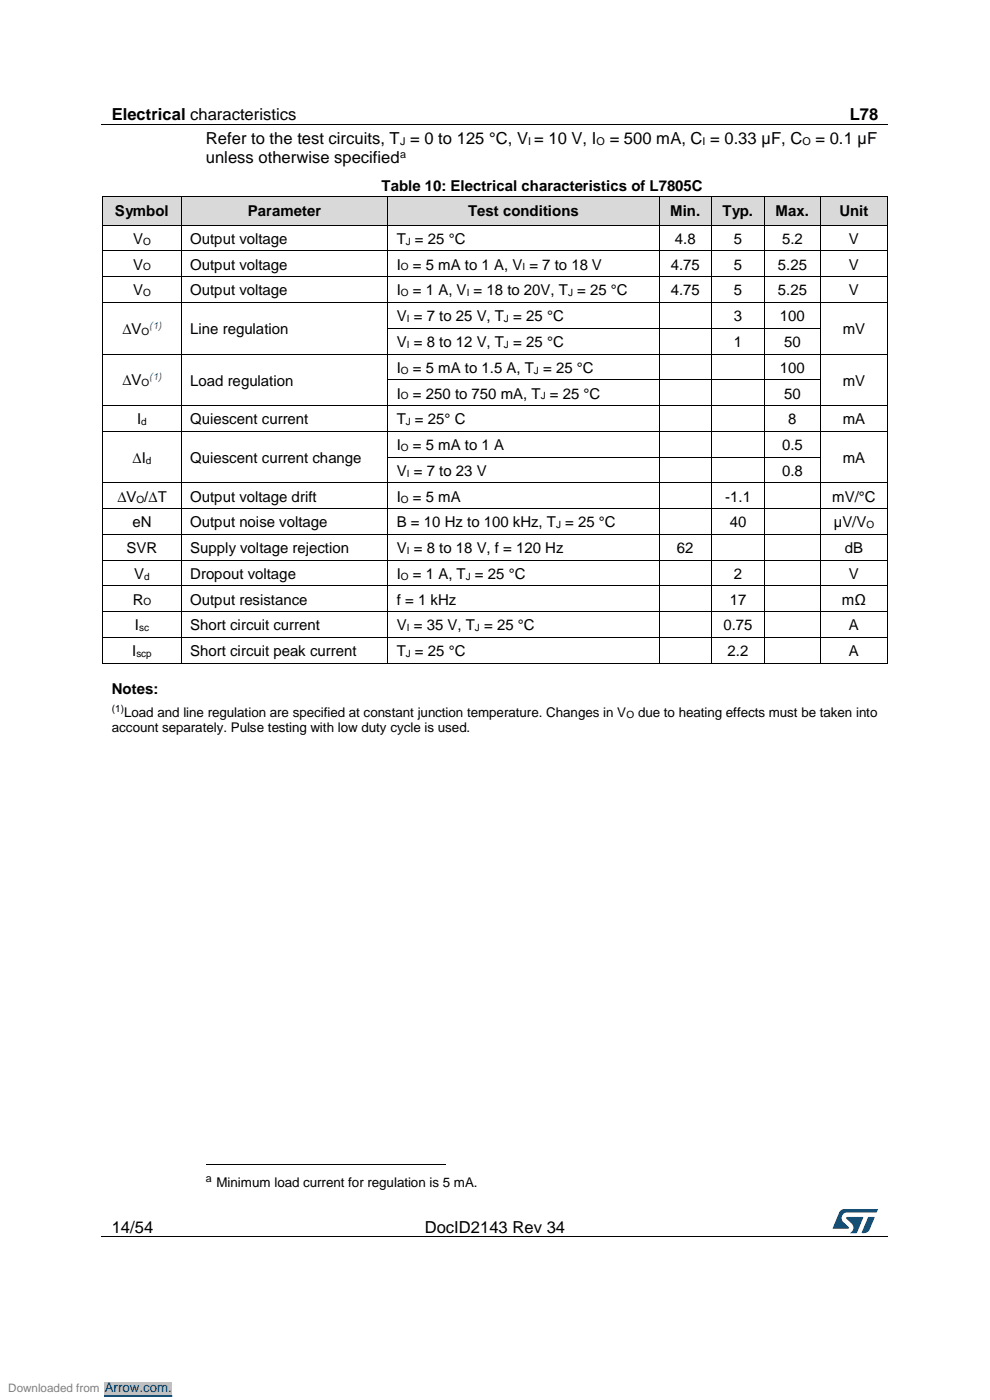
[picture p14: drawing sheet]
<svg xmlns="http://www.w3.org/2000/svg" width="210mm" height="297mm" viewBox="0 0 210 297" stroke-linecap="round" stroke-linejoin="round" font-family="sans-serif">
<defs><g id="words">
<g font-size="3.5">
<text x="23.7" y="25.5">Electrical characteristics</text>
<text x="180.3" y="25.5">L78</text>
<text x="43.7" y="30.6">Refer to the test circuits, T = 0 to 125 °C, V = 10 V, I</text>
<text x="43.7" y="34.7">unless otherwise specified</text>
<text x="129.4" y="30.6">= 500 mA, C = 0.33 µF, C</text>
<text x="173" y="30.6">= 0.1 µF</text>
<text x="23.7" y="261.5">14/54</text>
<text x="90.1" y="261.5">DocID2143 Rev 34</text>
</g>
<g font-size="3.2">
<text x="81" y="40.4">Table 10: Electrical characteristics of L7805C</text>
<text x="24.4" y="45.8">Symbol</text>
<text x="52.6" y="45.8">Parameter</text>
<text x="99.3" y="45.8">Test conditions</text>
<text x="142.2" y="45.8">Min.</text>
<text x="153.3" y="45.8">Typ.</text>
<text x="164.5" y="45.8">Max.</text>
<text x="178.1" y="45.8">Unit</text>
<text x="28.2" y="51.7">V</text>
<text x="40.4" y="51.7">Output voltage</text>
<text x="84.2" y="51.7">T = 25 °C</text>
<text x="143.2" y="51.7">4.8</text>
<text x="155.7" y="51.7">5</text>
<text x="165.9" y="51.7">5.2</text>
<text x="180.1" y="51.7">V</text>
<text x="28.2" y="57.2">V</text>
<text x="40.4" y="57.2">Output voltage</text>
<text x="84.2" y="57.2">I</text>
<text x="87.6" y="57.2">= 5 mA to 1 A, V = 7 to 18 V</text>
<text x="142.3" y="57.2">4.75</text>
<text x="155.7" y="57.2">5</text>
<text x="165" y="57.2">5.25</text>
<text x="180.1" y="57.2">V</text>
<text x="28.2" y="62.7">V</text>
<text x="40.4" y="62.7">Output voltage</text>
<text x="84.2" y="62.7">I</text>
<text x="87.6" y="62.7">= 1 A, V = 18 to 20V, T = 25 °C</text>
<text x="142.3" y="62.7">4.75</text>
<text x="155.7" y="62.7">5</text>
<text x="165" y="62.7">5.25</text>
<text x="180.1" y="62.7">V</text>
<text x="26" y="70.8">∆V</text>
<text x="40.4" y="70.9">Line regulation</text>
<text x="84.2" y="68.1">V = 7 to 25 V, T = 25 °C</text>
<text x="155.7" y="68.1">3</text>
<text x="165.4" y="68.1">100</text>
<text x="178.8" y="70.9">mV</text>
<text x="84.2" y="73.6">V = 8 to 12 V, T = 25 °C</text>
<text x="155.7" y="73.6">1</text>
<text x="166.3" y="73.6">50</text>
<text x="26" y="81.8">∆V</text>
<text x="40.4" y="81.8">Load regulation</text>
<text x="84.2" y="79.1">I</text>
<text x="87.6" y="79.1">= 5 mA to 1.5 A, T = 25 °C</text>
<text x="165.4" y="79.1">100</text>
<text x="178.8" y="81.8">mV</text>
<text x="84.2" y="84.5">I</text>
<text x="87.6" y="84.5">= 250 to 750 mA, T = 25 °C</text>
<text x="166.3" y="84.5">50</text>
<text x="29.1" y="90">I</text>
<text x="40.4" y="90">Quiescent current</text>
<text x="84.2" y="90">T = 25° C</text>
<text x="84.2" y="95.5">I</text>
<text x="87.6" y="95.5">= 5 mA to 1 A</text>
<text x="165.9" y="95.5">0.5</text>
<text x="167.2" y="90">8</text>
<text x="178.8" y="90">mA</text>
<text x="28.1" y="98.2">∆I</text>
<text x="40.4" y="98.2">Quiescent current change</text>
<text x="84.2" y="100.9">V = 7 to 23 V</text>
<text x="165.9" y="100.9">0.8</text>
<text x="178.8" y="98.2">mA</text>
<text x="24.9" y="106.4">∆V /∆T</text>
<text x="40.4" y="106.4">Output voltage drift</text>
<text x="84.2" y="106.4">I</text>
<text x="87.6" y="106.4">= 5 mA</text>
<text x="153.8" y="106.4">-1.1</text>
<text x="176.5" y="106.4">mV/°C</text>
<text x="28.1" y="111.9">eN</text>
<text x="40.4" y="111.9">Output noise voltage</text>
<text x="84.2" y="111.9">B = 10 Hz to 100 kHz, T = 25 °C</text>
<text x="154.8" y="111.9">40</text>
<text x="176.9" y="111.9">µV/V</text>
<text x="26.8" y="117.4">SVR</text>
<text x="40.4" y="117.4">Supply voltage rejection</text>
<text x="84.2" y="117.4">V = 8 to 18 V, f = 120 Hz</text>
<text x="143.6" y="117.4">62</text>
<text x="179.2" y="117.4">dB</text>
<text x="28.5" y="122.8">V</text>
<text x="40.4" y="122.8">Dropout voltage</text>
<text x="84.2" y="122.8">I</text>
<text x="87.6" y="122.8">= 1 A, T = 25 °C</text>
<text x="155.7" y="122.8">2</text>
<text x="180.1" y="122.8">V</text>
<text x="28.2" y="128.3">R</text>
<text x="40.4" y="128.3">Output resistance</text>
<text x="84.2" y="128.3">f = 1 kHz</text>
<text x="154.8" y="128.3">17</text>
<text x="178.6" y="128.3">mΩ</text>
<text x="28.6" y="133.7">I</text>
<text x="40.4" y="133.7">Short circuit current</text>
<text x="84.2" y="133.7">V = 35 V, T = 25 °C</text>
<text x="153.5" y="133.7">0.75</text>
<text x="180.1" y="133.7">A</text>
<text x="28" y="139.3">I</text>
<text x="40.4" y="139.3">Short circuit peak current</text>
<text x="84.2" y="139.3">T = 25 °C</text>
<text x="154.3" y="139.3">2.2</text>
<text x="180.1" y="139.3">A</text>
<text x="23.7" y="147.3">Notes:</text>
</g>
<g font-size="2.8">
<text x="23.7" y="155.3">account separately. Pulse testing with low duty cycle is used.</text>
<text x="26.3" y="152.1">Load and line regulation are specified at constant junction temperature. Changes in V</text>
<text x="135.4" y="152.1">due to heating effects must be taken into</text>
<text x="45.9" y="251.8">Minimum load current for regulation is 5 mA.</text>
</g>
<text font-size="2.8" fill="#00f" x="22.2" y="295.2">Arrow.com.</text>
<text font-size="2.5" fill="#808080" x="1.8" y="295.2">Downloaded from</text>
<g font-size="2.3">
<text x="84.9" y="30.8">J</text>
<text x="84.9" y="33.6">a</text>
<text x="112" y="30.8">I</text>
<text x="126.6" y="30.8">O</text>
<text x="149" y="30.8">I</text>
<text x="170.2" y="30.8">O</text>
<text x="43.7" y="250.8">a</text>
</g>
<g font-size="2.1">
<text x="30.4" y="51.9">O</text>
<text x="86.1" y="51.9">J</text>
<text x="30.4" y="57.4">O</text>
<text x="85.1" y="57.4">O</text>
<text x="110.9" y="57.4">I</text>
<text x="30.4" y="62.8">O</text>
<text x="85.1" y="62.8">O</text>
<text x="99" y="62.8">I</text>
<text x="120.5" y="62.8">J</text>
<text x="30" y="71">O</text>
<text x="86.3" y="68.3">I</text>
<text x="106.9" y="68.3">J</text>
<text x="86.3" y="73.8">I</text>
<text x="106.9" y="73.8">J</text>
<text x="30" y="81.9">O</text>
<text x="85.1" y="79.3">O</text>
<text x="113.3" y="79.3">J</text>
<text x="85.1" y="84.7">O</text>
<text x="114.7" y="84.7">J</text>
<text x="30" y="90.2">d</text>
<text x="85.1" y="95.6">O</text>
<text x="86.1" y="90.2">J</text>
<text x="31" y="98.4">d</text>
<text x="86.3" y="101.1">I</text>
<text x="29" y="106.6">O</text>
<text x="85.1" y="106.6">O</text>
<text x="118" y="112.1">J</text>
<text x="183.8" y="112.1">O</text>
<text x="86.3" y="117.5">I</text>
<text x="30.6" y="123">d</text>
<text x="85.1" y="123">O</text>
<text x="98.8" y="123">J</text>
<text x="30.4" y="128.5">O</text>
<text x="29.5" y="133.9">sc</text>
<text x="86.3" y="133.9">I</text>
<text x="100.7" y="133.9">J</text>
<text x="28.9" y="139.4">scp</text>
<text x="86.1" y="139.4">J</text>
<text x="23.7" y="151">(1)</text>
<text x="132.9" y="152.2">O</text>
</g>
<g font-size="2.1" fill="#00f">
<text x="31.7" y="69.8">(1)</text>
<text x="31.7" y="80.7">(1)</text>
</g>
</g></defs>
<path d="M21.5 26.5h166.8M21.5 262.4h166.8" fill="none" stroke="#000" stroke-width=".21"/>
<g fill="#000">
<path d="M105.4 26.4h.2v.1h-.2z" fill-rule="evenodd"/>
<path d="M61.6 262.3h.1v.2h-.1z" fill-rule="evenodd"/>
<path d="M148 262.3h.2v.2h-.2z" fill-rule="evenodd"/>
</g>
<g fill="#005288">
<path d="M178.2 256.9l.6-.4h.4l7 .1-.3 .6h-6.1a1.26 1.26 0 0 0-1.3 1.1 1.26 1.26 0 0 0 .8 1.4l.7 .6v.3l-3.3 .1z"/>
<path d="M184.2 258.2l1.3 .1-1 2.5a1.32 1.32 0 0 1-1.7 .7z"/>
<path d="M179.6 258.2l3.6 .1-1.5 3.3h-1.4a1.35 1.35 0 0 0 .7-1.2 1.35 1.35 0 0 0-.8-1.2l-.6-.6z"/>
</g>
<g fill="#d9d9d9">
<path d="M21.9 41.7h16.5v6h-16.5z" fill-rule="evenodd"/>
<path d="M23.7 41.7h12.8v6h-12.8z" fill-rule="evenodd"/>
<path d="M38.5 41.7h43.7v6h-43.7z" fill-rule="evenodd"/>
<path d="M40.4 41.7h40v6h-40z" fill-rule="evenodd"/>
<path d="M82.3 41.7h57.5v6h-57.5z" fill-rule="evenodd"/>
<path d="M84.2 41.7h53.7v6h-53.7z" fill-rule="evenodd"/>
<path d="M139.9 41.7h11v6h-11z" fill-rule="evenodd"/>
<path d="M141.7 41.7h7.3v6h-7.3z" fill-rule="evenodd"/>
<path d="M151 41.7h11.2v6h-11.2z" fill-rule="evenodd"/>
<path d="M152.8 41.7h7.5v6h-7.5z" fill-rule="evenodd"/>
<path d="M162.2 41.7h11.8v6h-11.8z" fill-rule="evenodd"/>
<path d="M164.1 41.7h8.1v6h-8.1z" fill-rule="evenodd"/>
<path d="M174.1 41.7h14.1v6h-14.1z" fill-rule="evenodd"/>
<path d="M176 41.7h10.4v6h-10.4z" fill-rule="evenodd"/>
</g>
<g fill="#000">
<path d="M21.7 47.7h.2v.1h-.2z" fill-rule="evenodd"/>
<path d="M21.7 47.7h.2v.1h-.2z" fill-rule="evenodd"/>
<path d="M21.7 53.1h.2v.2h-.2z" fill-rule="evenodd"/>
<path d="M21.7 58.6h.2v.2h-.2z" fill-rule="evenodd"/>
<path d="M21.7 41.6l.1 .1z" fill-rule="evenodd"/>
<path d="M21.7 41.6l.1 .1z" fill-rule="evenodd"/>
<path d="M21.9 47.7h.1v.1h-.1z" fill-rule="evenodd"/>
<path d="M38.4 47.7h.1v.1h-.1z" fill-rule="evenodd"/>
<path d="M38.4 53.1h.1v.2h-.1z" fill-rule="evenodd"/>
<path d="M38.4 58.6h.1v.2h-.1z" fill-rule="evenodd"/>
<path d="M38.4 41.6l.1 .1z" fill-rule="evenodd"/>
<path d="M38.5 47.7h.2v.1h-.2z" fill-rule="evenodd"/>
<path d="M82.1 47.7h.2v.1h-.2z" fill-rule="evenodd"/>
<path d="M82.1 53.1h.2v.2h-.2z" fill-rule="evenodd"/>
<path d="M82.1 58.6h.2v.2h-.2z" fill-rule="evenodd"/>
<path d="M82.2 41.6l.1 .1z" fill-rule="evenodd"/>
<path d="M82.3 47.7h.2v.1h-.2z" fill-rule="evenodd"/>
<path d="M139.7 47.7h.2v.1h-.2z" fill-rule="evenodd"/>
<path d="M139.7 53.1h.2v.2h-.2z" fill-rule="evenodd"/>
<path d="M139.7 58.6h.2v.2h-.2z" fill-rule="evenodd"/>
<path d="M139.8 41.6l.1 .1z" fill-rule="evenodd"/>
<path d="M139.9 47.7h.2v.1h-.2z" fill-rule="evenodd"/>
<path d="M150.8 47.7h.2v.1h-.2z" fill-rule="evenodd"/>
<path d="M150.8 53.1h.2v.2h-.2z" fill-rule="evenodd"/>
<path d="M150.8 58.6h.2v.2h-.2z" fill-rule="evenodd"/>
<path d="M150.8 41.6l.1 .1z" fill-rule="evenodd"/>
<path d="M151 47.7h.1v.1h-.1z" fill-rule="evenodd"/>
<path d="M162.1 47.7h.2v.1h-.2z" fill-rule="evenodd"/>
<path d="M162.1 53.1h.2v.2h-.2z" fill-rule="evenodd"/>
<path d="M162.1 58.6h.2v.2h-.2z" fill-rule="evenodd"/>
<path d="M162.1 41.6l.1 .1z" fill-rule="evenodd"/>
<path d="M162.3 47.7h.1v.1h-.1z" fill-rule="evenodd"/>
<path d="M173.9 47.7h.2v.1h-.2z" fill-rule="evenodd"/>
<path d="M173.9 53.1h.2v.2h-.2z" fill-rule="evenodd"/>
<path d="M173.9 58.6h.2v.2h-.2z" fill-rule="evenodd"/>
<path d="M174 41.6l.1 .1z" fill-rule="evenodd"/>
<path d="M174.1 47.7h.2v.1h-.2z" fill-rule="evenodd"/>
<path d="M188.2 47.7h.1v.1h-.1z" fill-rule="evenodd"/>
<path d="M188.2 47.7h.1v.1h-.1z" fill-rule="evenodd"/>
<path d="M188.2 53.1h.1v.2h-.1z" fill-rule="evenodd"/>
<path d="M188.2 58.6h.1v.2h-.1z" fill-rule="evenodd"/>
<path d="M188.2 41.6l.1 .1z" fill-rule="evenodd"/>
<path d="M188.2 41.6l.1 .1z" fill-rule="evenodd"/>
<path d="M21.7 64.1h.2v.1h-.2z" fill-rule="evenodd"/>
<path d="M21.7 69.5h.2v.2h-.2z" fill-rule="evenodd"/>
<path d="M21.7 75h.2v.2h-.2z" fill-rule="evenodd"/>
<path d="M38.4 64.1h.1v.1h-.1z" fill-rule="evenodd"/>
<path d="M38.4 69.5h.1v.2h-.1z" fill-rule="evenodd"/>
<path d="M38.4 75h.1v.2h-.1z" fill-rule="evenodd"/>
<path d="M82.1 64.1h.2v.1h-.2z" fill-rule="evenodd"/>
<path d="M82.1 69.5h.2v.2h-.2z" fill-rule="evenodd"/>
<path d="M82.1 75h.2v.2h-.2z" fill-rule="evenodd"/>
<path d="M139.7 64.1h.2v.1h-.2z" fill-rule="evenodd"/>
<path d="M139.7 69.5h.2v.2h-.2z" fill-rule="evenodd"/>
<path d="M139.7 75h.2v.2h-.2z" fill-rule="evenodd"/>
<path d="M150.8 64.1h.2v.1h-.2z" fill-rule="evenodd"/>
<path d="M150.8 69.5h.2v.2h-.2z" fill-rule="evenodd"/>
<path d="M150.8 75h.2v.2h-.2z" fill-rule="evenodd"/>
<path d="M162.1 64.1h.2v.1h-.2z" fill-rule="evenodd"/>
<path d="M162.1 69.5h.2v.2h-.2z" fill-rule="evenodd"/>
<path d="M162.1 75h.2v.2h-.2z" fill-rule="evenodd"/>
<path d="M173.9 64.1h.2v.1h-.2z" fill-rule="evenodd"/>
<path d="M173.9 69.5h.2v.2h-.2z" fill-rule="evenodd"/>
<path d="M173.9 75h.2v.2h-.2z" fill-rule="evenodd"/>
<path d="M188.2 64.1h.1v.1h-.1z" fill-rule="evenodd"/>
<path d="M188.2 69.5h.1v.2h-.1z" fill-rule="evenodd"/>
<path d="M188.2 75h.1v.2h-.1z" fill-rule="evenodd"/>
<path d="M21.7 80.5h.2v.2h-.2z" fill-rule="evenodd"/>
<path d="M21.7 85.9h.2v.2h-.2z" fill-rule="evenodd"/>
<path d="M21.7 91.4h.2v.2h-.2z" fill-rule="evenodd"/>
<path d="M21.7 96.9h.2v.1h-.2z" fill-rule="evenodd"/>
<path d="M38.4 80.5h.1v.2h-.1z" fill-rule="evenodd"/>
<path d="M38.4 85.9h.1v.2h-.1z" fill-rule="evenodd"/>
<path d="M38.4 91.4h.1v.2h-.1z" fill-rule="evenodd"/>
<path d="M38.4 96.9h.1v.1h-.1z" fill-rule="evenodd"/>
<path d="M82.1 80.5h.2v.2h-.2z" fill-rule="evenodd"/>
<path d="M82.1 85.9h.2v.2h-.2z" fill-rule="evenodd"/>
<path d="M82.1 91.4h.2v.2h-.2z" fill-rule="evenodd"/>
<path d="M82.1 96.9h.2v.1h-.2z" fill-rule="evenodd"/>
<path d="M139.7 80.5h.2v.2h-.2z" fill-rule="evenodd"/>
<path d="M139.7 85.9h.2v.2h-.2z" fill-rule="evenodd"/>
<path d="M139.7 91.4h.2v.2h-.2z" fill-rule="evenodd"/>
<path d="M139.7 96.9h.2v.1h-.2z" fill-rule="evenodd"/>
<path d="M150.8 80.5h.2v.2h-.2z" fill-rule="evenodd"/>
<path d="M150.8 85.9h.2v.2h-.2z" fill-rule="evenodd"/>
<path d="M150.8 91.4h.2v.2h-.2z" fill-rule="evenodd"/>
<path d="M150.8 96.9h.2v.1h-.2z" fill-rule="evenodd"/>
<path d="M162.1 80.5h.2v.2h-.2z" fill-rule="evenodd"/>
<path d="M162.1 85.9h.2v.2h-.2z" fill-rule="evenodd"/>
<path d="M162.1 91.4h.2v.2h-.2z" fill-rule="evenodd"/>
<path d="M162.1 96.9h.2v.1h-.2z" fill-rule="evenodd"/>
<path d="M173.9 80.5h.2v.2h-.2z" fill-rule="evenodd"/>
<path d="M173.9 85.9h.2v.2h-.2z" fill-rule="evenodd"/>
<path d="M173.9 91.4h.2v.2h-.2z" fill-rule="evenodd"/>
<path d="M173.9 96.9h.2v.1h-.2z" fill-rule="evenodd"/>
<path d="M188.2 80.5h.1v.2h-.1z" fill-rule="evenodd"/>
<path d="M188.2 85.9h.1v.2h-.1z" fill-rule="evenodd"/>
<path d="M188.2 91.4h.1v.2h-.1z" fill-rule="evenodd"/>
<path d="M188.2 96.9h.1v.1h-.1z" fill-rule="evenodd"/>
<path d="M21.7 102.3h.2v.2h-.2z" fill-rule="evenodd"/>
<path d="M21.7 107.8h.2v.2h-.2z" fill-rule="evenodd"/>
<path d="M21.7 113.3h.2v.2h-.2z" fill-rule="evenodd"/>
<path d="M21.7 118.8h.2v.1h-.2z" fill-rule="evenodd"/>
<path d="M38.4 102.3h.1v.2h-.1z" fill-rule="evenodd"/>
<path d="M38.4 107.8h.1v.2h-.1z" fill-rule="evenodd"/>
<path d="M38.4 113.3h.1v.2h-.1z" fill-rule="evenodd"/>
<path d="M38.4 118.8h.1v.1h-.1z" fill-rule="evenodd"/>
<path d="M82.1 102.3h.2v.2h-.2z" fill-rule="evenodd"/>
<path d="M82.1 107.8h.2v.2h-.2z" fill-rule="evenodd"/>
<path d="M82.1 113.3h.2v.2h-.2z" fill-rule="evenodd"/>
<path d="M82.1 118.8h.2v.1h-.2z" fill-rule="evenodd"/>
<path d="M139.7 102.3h.2v.2h-.2z" fill-rule="evenodd"/>
<path d="M139.7 107.8h.2v.2h-.2z" fill-rule="evenodd"/>
<path d="M139.7 113.3h.2v.2h-.2z" fill-rule="evenodd"/>
<path d="M139.7 118.8h.2v.1h-.2z" fill-rule="evenodd"/>
<path d="M150.8 102.3h.2v.2h-.2z" fill-rule="evenodd"/>
<path d="M150.8 107.8h.2v.2h-.2z" fill-rule="evenodd"/>
<path d="M150.8 113.3h.2v.2h-.2z" fill-rule="evenodd"/>
<path d="M150.8 118.8h.2v.1h-.2z" fill-rule="evenodd"/>
<path d="M162.1 102.3h.2v.2h-.2z" fill-rule="evenodd"/>
<path d="M162.1 107.8h.2v.2h-.2z" fill-rule="evenodd"/>
<path d="M162.1 113.3h.2v.2h-.2z" fill-rule="evenodd"/>
<path d="M162.1 118.8h.2v.1h-.2z" fill-rule="evenodd"/>
<path d="M173.9 102.3h.2v.2h-.2z" fill-rule="evenodd"/>
<path d="M173.9 107.8h.2v.2h-.2z" fill-rule="evenodd"/>
<path d="M173.9 113.3h.2v.2h-.2z" fill-rule="evenodd"/>
<path d="M173.9 118.8h.2v.1h-.2z" fill-rule="evenodd"/>
<path d="M188.2 102.3h.1v.2h-.1z" fill-rule="evenodd"/>
<path d="M188.2 107.8h.1v.2h-.1z" fill-rule="evenodd"/>
<path d="M188.2 113.3h.1v.2h-.1z" fill-rule="evenodd"/>
<path d="M188.2 118.8h.1v.1h-.1z" fill-rule="evenodd"/>
<path d="M21.7 124.2h.2v.2h-.2z" fill-rule="evenodd"/>
<path d="M21.7 129.7h.2v.2h-.2z" fill-rule="evenodd"/>
<path d="M21.7 135.1h.2v.2h-.2z" fill-rule="evenodd"/>
<path d="M38.4 124.2h.1v.2h-.1z" fill-rule="evenodd"/>
<path d="M38.4 129.7h.1v.2h-.1z" fill-rule="evenodd"/>
<path d="M38.4 135.1h.1v.2h-.1z" fill-rule="evenodd"/>
<path d="M82.1 124.2h.2v.2h-.2z" fill-rule="evenodd"/>
<path d="M82.1 129.7h.2v.2h-.2z" fill-rule="evenodd"/>
<path d="M82.1 135.1h.2v.2h-.2z" fill-rule="evenodd"/>
<path d="M139.7 124.2h.2v.2h-.2z" fill-rule="evenodd"/>
<path d="M139.7 129.7h.2v.2h-.2z" fill-rule="evenodd"/>
<path d="M139.7 135.1h.2v.2h-.2z" fill-rule="evenodd"/>
<path d="M150.8 124.2h.2v.2h-.2z" fill-rule="evenodd"/>
<path d="M150.8 129.7h.2v.2h-.2z" fill-rule="evenodd"/>
<path d="M150.8 135.1h.2v.2h-.2z" fill-rule="evenodd"/>
<path d="M162.1 124.2h.2v.2h-.2z" fill-rule="evenodd"/>
<path d="M162.1 129.7h.2v.2h-.2z" fill-rule="evenodd"/>
<path d="M162.1 135.1h.2v.2h-.2z" fill-rule="evenodd"/>
<path d="M173.9 124.2h.2v.2h-.2z" fill-rule="evenodd"/>
<path d="M173.9 129.7h.2v.2h-.2z" fill-rule="evenodd"/>
<path d="M173.9 135.1h.2v.2h-.2z" fill-rule="evenodd"/>
<path d="M188.2 124.2h.1v.2h-.1z" fill-rule="evenodd"/>
<path d="M188.2 129.7h.1v.2h-.1z" fill-rule="evenodd"/>
<path d="M188.2 135.1h.1v.2h-.1z" fill-rule="evenodd"/>
<path d="M21.7 140.6h.2v.2h-.2z" fill-rule="evenodd"/>
<path d="M21.7 140.6h.2v.2h-.2z" fill-rule="evenodd"/>
<path d="M38.4 140.6h.1v.2h-.1z" fill-rule="evenodd"/>
<path d="M82.1 140.6h.2v.2h-.2z" fill-rule="evenodd"/>
<path d="M139.7 140.6h.2v.2h-.2z" fill-rule="evenodd"/>
<path d="M150.8 140.6h.2v.2h-.2z" fill-rule="evenodd"/>
<path d="M162.1 140.6h.2v.2h-.2z" fill-rule="evenodd"/>
<path d="M173.9 140.6h.2v.2h-.2z" fill-rule="evenodd"/>
<path d="M188.2 140.6h.1v.2h-.1z" fill-rule="evenodd"/>
<path d="M188.2 140.6h.1v.2h-.1z" fill-rule="evenodd"/>
</g>
<g fill="none" stroke="#000" stroke-width=".21">
<path d="M21.8 41.7v6M21.8 47.8v5.3M21.8 53.3v5.3M21.8 58.8v5.3M21.8 41.6h16.6M21.9 53.2h16.5M21.9 58.7h16.5M22 47.8h16.4M38.4 47.8v5.3M38.4 53.3v5.3M38.4 58.8v5.3M38.4 41.7v6"/>
<path d="M38.5 41.6h43.7M38.5 53.2h43.6M38.5 58.7h43.6M38.7 47.8h43.4M82.2 41.7v6M82.2 47.8v5.3M82.2 53.3v5.3M82.2 58.8v5.3M82.3 41.6h57.5M82.3 53.2h57.4M82.3 58.7h57.4M82.5 47.8h57.2"/>
<path d="M139.8 41.7v6M139.8 47.8v5.3M139.8 53.3v5.3M139.8 58.8v5.3M139.9 41.6h10.9M139.9 53.2h10.9M139.9 58.7h10.9M140.1 47.8h10.7M150.9 47.8v5.3M150.9 53.3v5.3M150.9 58.8v5.3M150.9 41.7v6"/>
<path d="M150.9 41.6h11.2M151 53.2h11.1M151 58.7h11.1M151.1 47.8h11M162.2 41.7v6M162.2 47.8v5.3M162.2 53.3v5.3M162.2 58.8v5.3M162.2 41.6h11.8M162.3 53.2h11.6M162.3 58.7h11.6M162.4 47.8h11.5"/>
<path d="M174 47.8v5.3M174 53.3v5.3M174 58.8v5.3M174 41.7v6M174.1 41.6h14.1M174.1 53.2h14.1M174.1 58.7h14.1M174.3 47.8h13.9M188.3 41.7v6M188.3 47.8v5.3M188.3 53.3v5.3M188.3 58.8v5.3"/>
<path d="M21.8 64.2v5.3M21.8 69.7v5.3M21.8 75.2v5.3M21.9 64.1h16.5M21.9 75.1h16.5M38.4 64.2v5.3M38.4 69.7v5.3M38.4 75.2v5.3M38.5 64.1h43.6M38.5 75.1h43.6M82.2 64.2v5.3M82.2 69.7v5.3"/>
<path d="M82.2 75.2v5.3M82.3 64.1h57.4M82.3 69.6h57.4M82.3 75.1h57.4M139.8 64.2v5.3M139.8 69.7v5.3M139.8 75.2v5.3M139.9 64.1h10.9M139.9 69.6h10.9M139.9 75.1h10.9M150.9 64.2v5.3M150.9 69.7v5.3"/>
<path d="M150.9 75.2v5.3M151 64.1h11.1M151 69.6h11.1M151 75.1h11.1M162.2 64.2v5.3M162.2 69.7v5.3M162.2 75.2v5.3M162.3 64.1h11.6M162.3 69.6h11.6M162.3 75.1h11.6M174 64.2v5.3M174 69.7v5.3"/>
<path d="M174 75.2v5.3M174.1 64.1h14.1M174.1 75.1h14.1M188.3 64.2v5.3M188.3 69.7v5.3M188.3 75.2v5.3M21.8 80.7v5.2M21.8 86.1v5.3M21.8 91.6v5.3M21.8 97v5.3M21.9 86h16.5M21.9 91.5h16.5"/>
<path d="M38.4 80.7v5.2M38.4 86.1v5.3M38.4 91.6v5.3M38.4 97v5.3M38.5 86h43.6M38.5 91.5h43.6M82.2 80.7v5.2M82.2 86.1v5.3M82.2 91.6v5.3M82.2 97v5.3M82.3 80.6h57.4M82.3 86h57.4"/>
<path d="M82.3 91.5h57.4M82.3 97h57.4M139.8 80.7v5.2M139.8 86.1v5.3M139.8 91.6v5.3M139.8 97v5.3M139.9 80.6h10.9M139.9 86h10.9M139.9 91.5h10.9M139.9 97h10.9M150.9 80.7v5.2M150.9 86.1v5.3"/>
<path d="M150.9 91.6v5.3M150.9 97v5.3M151 80.6h11.1M151 86h11.1M151 91.5h11.1M151 97h11.1M162.2 80.7v5.2M162.2 86.1v5.3M162.2 91.6v5.3M162.2 97v5.3M162.3 80.6h11.6M162.3 86h11.6"/>
<path d="M162.3 91.5h11.6M162.3 97h11.6M174 80.7v5.2M174 86.1v5.3M174 91.6v5.3M174 97v5.3M174.1 86h14.1M174.1 91.5h14.1M188.3 80.7v5.2M188.3 86.1v5.3M188.3 91.6v5.3M188.3 97v5.3"/>
<path d="M21.8 102.5v5.3M21.8 108v5.3M21.8 113.5v5.3M21.8 118.9v5.3M21.9 102.4h16.5M21.9 107.9h16.5M21.9 113.4h16.5M21.9 118.8h16.5M38.4 102.5v5.3M38.4 108v5.3M38.4 113.5v5.3M38.4 118.9v5.3"/>
<path d="M38.5 102.4h43.6M38.5 107.9h43.6M38.5 113.4h43.6M38.5 118.8h43.6M82.2 102.5v5.3M82.2 108v5.3M82.2 113.5v5.3M82.2 118.9v5.3M82.3 102.4h57.4M82.3 107.9h57.4M82.3 113.4h57.4M82.3 118.8h57.4"/>
<path d="M139.8 102.5v5.3M139.8 108v5.3M139.8 113.5v5.3M139.8 118.9v5.3M139.9 102.4h10.9M139.9 107.9h10.9M139.9 113.4h10.9M139.9 118.8h10.9M150.9 102.5v5.3M150.9 108v5.3M150.9 113.5v5.3M150.9 118.9v5.3"/>
<path d="M151 102.4h11.1M151 107.9h11.1M151 113.4h11.1M151 118.8h11.1M162.2 102.5v5.3M162.2 108v5.3M162.2 113.5v5.3M162.2 118.9v5.3M162.3 102.4h11.6M162.3 107.9h11.6M162.3 113.4h11.6M162.3 118.8h11.6"/>
<path d="M174 102.5v5.3M174 108v5.3M174 113.5v5.3M174 118.9v5.3M174.1 102.4h14.1M174.1 107.9h14.1M174.1 113.4h14.1M174.1 118.8h14.1M188.3 102.5v5.3M188.3 108v5.3M188.3 113.5v5.3M188.3 118.9v5.3"/>
<path d="M21.8 124.4v5.3M21.8 129.9v5.2M21.8 135.3v5.3M21.9 124.3h16.5M21.9 129.8h16.5M21.9 135.2h16.5M38.4 124.4v5.3M38.4 129.9v5.2M38.4 135.3v5.3M38.5 124.3h43.6M38.5 129.8h43.6M38.5 135.2h43.6"/>
<path d="M82.2 124.4v5.3M82.2 129.9v5.2M82.2 135.3v5.3M82.3 124.3h57.4M82.3 129.8h57.4M82.3 135.2h57.4M139.8 124.4v5.3M139.8 129.9v5.2M139.8 135.3v5.3M139.9 124.3h10.9M139.9 129.8h10.9M139.9 135.2h10.9"/>
<path d="M150.9 124.4v5.3M150.9 129.9v5.2M150.9 135.3v5.3M151 124.3h11.1M151 129.8h11.1M151 135.2h11.1M162.2 124.4v5.3M162.2 129.9v5.2M162.2 135.3v5.3M162.3 124.3h11.6M162.3 129.8h11.6M162.3 135.2h11.6"/>
<path d="M174 124.4v5.3M174 129.9v5.2M174 135.3v5.3M174.1 124.3h14.1M174.1 129.8h14.1M174.1 135.2h14.1M188.3 124.4v5.3M188.3 129.9v5.2M188.3 135.3v5.3M21.9 140.7h16.5M38.5 140.7h43.6M82.3 140.7h57.4"/>
<path d="M139.9 140.7h10.9M151 140.7h11.1M162.3 140.7h11.6M174.1 140.7h14.1M43.7 247h50.8"/>
</g>
<path d="M0 294.5h70.6" fill="none" stroke="#fff" stroke-width="2.5" stroke-linecap="butt"/>
<path d="M22.2 293.2h14.3v2.6h-14.3z" fill="#c0c0c0"/>
<path d="M22.2 296.2h14.3" fill="none" stroke="#00f" stroke-width=".21"/>
<path d="M0 294.5h70.6" fill="none" stroke="#fff" stroke-width="2.5" stroke-linecap="butt"/>
<path d="M22.2 293.2h14.3v2.6h-14.3z" fill="#c0c0c0"/>
<path d="M22.2 296.2h14.3" fill="none" stroke="#00f" stroke-width=".21"/>
<path d="M0 294.5h70.6" fill="none" stroke="#fff" stroke-width="2.5" stroke-linecap="butt"/>
<path d="M22.2 293.2h14.3v2.6h-14.3z" fill="#c0c0c0"/>
<path d="M22.2 296.2h14.3" fill="none" stroke="#00f" stroke-width=".21"/>
<path d="M0 294.5h70.6" fill="none" stroke="#fff" stroke-width="2.5" stroke-linecap="butt"/>
<path d="M22.2 293.2h14.3v2.6h-14.3z" fill="#c0c0c0"/>
<path d="M22.2 296.2h14.3" fill="none" stroke="#00f" stroke-width=".21"/>
<path d="M0 294.5h70.6" fill="none" stroke="#fff" stroke-width="2.5" stroke-linecap="butt"/>
<path d="M22.2 293.2h14.3v2.6h-14.3z" fill="#c0c0c0"/>
<path d="M22.2 296.2h14.3" fill="none" stroke="#00f" stroke-width=".21"/>
<path d="M0 294.5h70.6" fill="none" stroke="#fff" stroke-width="2.5" stroke-linecap="butt"/>
<path d="M22.2 293.2h14.3v2.6h-14.3z" fill="#c0c0c0"/>
<path d="M22.2 296.2h14.3" fill="none" stroke="#00f" stroke-width=".21"/>
<path d="M0 294.5h70.6" fill="none" stroke="#fff" stroke-width="2.5" stroke-linecap="butt"/>
<path d="M22.2 293.2h14.3v2.6h-14.3z" fill="#c0c0c0"/>
<path d="M22.2 296.2h14.3" fill="none" stroke="#00f" stroke-width=".21"/>
<path d="M0 294.5h70.6" fill="none" stroke="#fff" stroke-width="2.5" stroke-linecap="butt"/>
<path d="M22.2 293.2h14.3v2.6h-14.3z" fill="#c0c0c0"/>
<path d="M22.2 296.2h14.3" fill="none" stroke="#00f" stroke-width=".21"/>
<path d="M0 294.5h70.6" fill="none" stroke="#fff" stroke-width="2.5" stroke-linecap="butt"/>
<path d="M22.2 293.2h14.3v2.6h-14.3z" fill="#c0c0c0"/>
<path d="M22.2 296.2h14.3" fill="none" stroke="#00f" stroke-width=".21"/>
<path d="M0 294.5h70.6" fill="none" stroke="#fff" stroke-width="2.5" stroke-linecap="butt"/>
<path d="M22.2 293.2h14.3v2.6h-14.3z" fill="#c0c0c0"/>
<path d="M22.2 296.2h14.3" fill="none" stroke="#00f" stroke-width=".21"/>
<path d="M0 294.5h70.6" fill="none" stroke="#fff" stroke-width="2.5" stroke-linecap="butt"/>
<path d="M22.2 293.2h14.3v2.6h-14.3z" fill="#c0c0c0"/>
<path d="M22.2 296.2h14.3" fill="none" stroke="#00f" stroke-width=".21"/>
<path d="M0 294.5h70.6" fill="none" stroke="#fff" stroke-width="2.5" stroke-linecap="butt"/>
<path d="M22.2 293.2h14.3v2.6h-14.3z" fill="#c0c0c0"/>
<path d="M22.2 296.2h14.3" fill="none" stroke="#00f" stroke-width=".21"/>
<path d="M0 294.5h70.6" fill="none" stroke="#fff" stroke-width="2.5" stroke-linecap="butt"/>
<path d="M22.2 293.2h14.3v2.6h-14.3z" fill="#c0c0c0"/>
<path d="M22.2 296.2h14.3" fill="none" stroke="#00f" stroke-width=".21"/>
<path d="M0 294.5h70.6" fill="none" stroke="#fff" stroke-width="2.5" stroke-linecap="butt"/>
<path d="M22.2 293.2h14.3v2.6h-14.3z" fill="#c0c0c0"/>
<path d="M22.2 296.2h14.3" fill="none" stroke="#00f" stroke-width=".21"/>
<use href="#words"/>
</svg>
